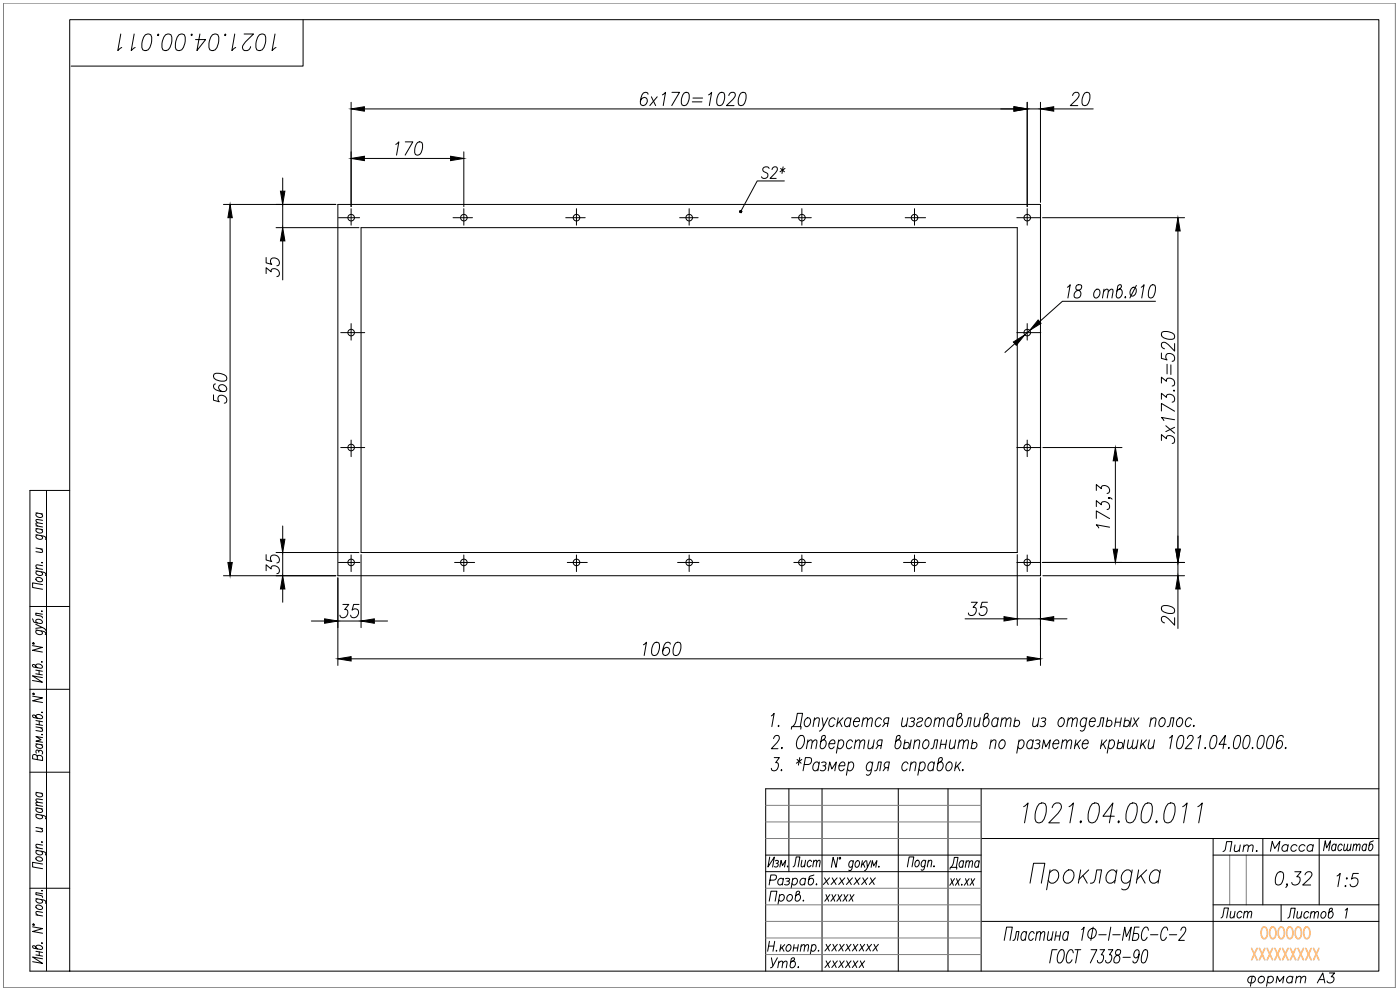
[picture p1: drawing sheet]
<svg xmlns="http://www.w3.org/2000/svg" width="420mm" height="297mm" viewBox="0 0 420 297" stroke-linecap="round" stroke-linejoin="round" font-family="sans-serif">
<defs><g id="words">
<text font-size="12.3" x="308" y="268.1">Прокладка</text>
<text font-size="10.1" x="305.9" y="248">1021.04.00.011</text>
<text font-size="9.3" x="34.2" y="16.6">1021.04.00.011</text>
<text font-size="8.4" x="381.4" y="267.4">0,32</text>
<text font-size="7.5" x="373.2" y="297">формат А3</text>
<g font-size="7.1">
<text x="227.2" y="54.7">S2*</text>
<text x="284" y="262.1">Дата</text>
</g>
<text font-size="7.1" fill="#ffbf7f" x="377.1" y="282.9">OOOOOO</text>
<g font-size="6.6">
<text x="365.8" y="256.8">Лит.</text>
<text x="379.9" y="256.8">Масса</text>
<text x="236.7" y="261.4">Лист</text>
<text x="230" y="291.7">Утв.</text>
</g>
<g font-size="6.2">
<text x="395.8" y="256.5">Масштаб</text>
<text x="365.1" y="276.6">Лист</text>
<text x="385.2" y="276.6">Листов 1</text>
</g>
<g font-size="5.3">
<text x="245.9" y="266.7">xxxxxxx</text>
<text x="246.2" y="271.6">xxxxx</text>
</g>
<g font-size="4.9">
<text x="283.6" y="266.7">xx.xx</text>
<text x="246.2" y="286.5">xxxxxxxx</text>
<text x="246.2" y="291.4">xxxxxx</text>
</g>
</g></defs>
<!-- layer: 0 -->
<g fill="none" stroke="#000" stroke-width=".3">
<path d="M20.9 5.9h392.9v285.5h-392.9zM91 5.9v13.9h-69.7M235.4 54.3h-8.1l-4.9 9M101.4 61.3h210.9v111.4h-210.9zM108.4 68.3h196.9v97.5h-196.9zM14 147.2v144.1M20.9 147.2h-11.9v144.2h11.9M9 182h11.9M9 206.8h11.8M9 231.7h11.9M236.8 236.7v24.8M246.7 236.7v54.7"/>
<path d="M269.6 236.7v54.7M284.5 236.7v54.7M294.5 236.7v54.7M413.8 236.7h-184v54.7M229.8 256.6h64.7M294.5 251.6h119.3M364.1 251.6v39.8M364.1 256.6h49.7M379 251.6v19.9M395.9 251.6v19.9M9 266.5h11.9M229.8 261.5h64.7"/>
<path d="M294.5 276.5h119.3M364.1 271.5h49.7"/>
<circle cx="105.4" cy="65.3" r=".98"/>
<circle cx="139.2" cy="65.3" r=".98"/>
<circle cx="173" cy="65.3" r=".98"/>
<circle cx="206.8" cy="65.3" r=".98"/>
<circle cx="240.7" cy="65.3" r=".98"/>
<circle cx="274.5" cy="65.3" r=".98"/>
<circle cx="308.3" cy="65.3" r=".98"/>
<circle cx="105.4" cy="99.8" r=".98"/>
<circle cx="308.3" cy="99.8" r=".98"/>
<circle cx="105.4" cy="134.3" r=".98"/>
<circle cx="308.3" cy="134.3" r=".98"/>
<circle cx="105.4" cy="168.8" r=".98"/>
<circle cx="139.2" cy="168.8" r=".98"/>
<circle cx="173" cy="168.8" r=".98"/>
<circle cx="206.8" cy="168.8" r=".98"/>
<circle cx="240.7" cy="168.8" r=".98"/>
<circle cx="274.5" cy="168.8" r=".98"/>
<circle cx="308.3" cy="168.8" r=".98"/>
</g>
<!-- layer: Ax -->
<g fill="none" stroke="#000" stroke-width=".3">
<path d="M101.6 65.3h6.3M105.4 62.6v5M136 65.3h5.8M139.2 62.6v5M169.8 65.3h5.8M173 62.6v5M204 65.3h5.5M206.8 62.6v5M237.6 65.3h5.9M240.7 62.6v5M271.7 65.3h6.1M274.5 62.6v5"/>
<path d="M305.2 65.3h7.1M308.3 62.6v5M102.3 99.8h7.2M105.4 97.1v4.9M305.2 99.8h7.2M308.3 97.1v4.9M102.3 134.3h7.2M105.4 132v5M305.2 134.3h7.2M308.3 132v5M101.6 168.8h6.4M105.4 166.5v5"/>
<path d="M136.4 168.8h6M139.2 166.5v5M170.3 168.8h5.9M173 166.5v5M203.4 168.8h6.3M206.8 166.5v5M238.2 168.8h5.3M240.7 166.5v5M271.2 168.8h6.6M274.5 166.5v5M305.2 168.8h7.2M308.3 166.5v5"/>
</g>
<!-- layer: Dim -->
<g fill="none" stroke="#000" stroke-width=".3">
<path d="M105.4 30.7v31.3M109.4 32.7h194.9M194.5 28.3l-.1-.4-.8-.2a2.52 2.52 0 0 0-1.4 2.7v.7a1.23 1.23 0 0 0 1.8 .1 1.23 1.23 0 0 0 0-1.8 1.15 1.15 0 0 0-1.8 1M195.5 29l1.3 2.7M197.2 29l-2.2 2.7M198.8 28.5l.9-.8-.7 4M201.7 27.7h2.2l-2.3 4M205.3 27.9l.6-.2 .7 .2a3.5 3.5 0 0 1-.6 3.6l-.8 .2a1.63 1.63 0 0 1-.6-2.3zM207.8 30.6h2.9M208 29.4h2.9M212.6 28.5l1-.8-.7 4M216 27.9l.5-.2 .8 .2a3.6 3.6 0 0 1-.7 3.6l-.8 .2a1.63 1.63 0 0 1-.6-2.3z"/>
<path d="M218.7 28.7l.1-.2a1.05 1.05 0 0 1 .8-.8 1.05 1.05 0 0 1 1 .4 1.55 1.55 0 0 1-.6 1.7l-2 1.9h2.3M222.4 27.9l.9-.2a1.67 1.67 0 0 1 .5 2.3l-.7 1.5-.9 .2a1.66 1.66 0 0 1-.5-2.3zM308.3 30.7v31.3M308.3 32.7h4M312.3 30.7v30M316.2 32.7h11.9M321.9 28.7v-.2a1.12 1.12 0 0 1 1.7-.6 1.27 1.27 0 0 1-.4 1.9l-2 1.9h2.3M325.6 27.9l.5-.2 .8 .2a3.5 3.5 0 0 1-.7 3.6l-.8 .2a1.63 1.63 0 0 1-.6-2.3zM84.8 53.4v4M109.4 47.5h25.8M118.8 43.3l.9-.7-.7 3.9M121.6 42.6h2.3l-2.3 3.9"/>
<path d="M125.3 42.8l.5-.2 .8 .2a3.6 3.6 0 0 1-.6 3.6l-.9 .1a1.63 1.63 0 0 1-.5-2.2zM139.2 45.6v16.4M67.1 61.3h33.7M69.1 65.3v103.5M79.9 77.3v1.6l1.7 .4a1.11 1.11 0 0 1-.3-1.4 1.11 1.11 0 0 1 1.4-.5 1.3 1.3 0 0 1 1.1 .9 1.3 1.3 0 0 1-.3 1.4l-.4 .1M82.9 68.3h24.8M84.8 61.3v7M84.8 72.3v11.7M312.9 65.3h42.6M353.5 69.3v95.5M79.9 82.1v-1.8l1.5 1.3v-.5a1.39 1.39 0 0 1 1.9-.1 1.39 1.39 0 0 1 .2 1.9l-.4 .1M309 99.1l-1.5 1.4"/>
<path d="M320.3 86.2l.9-.8-.7 4M323.1 85.6a.86 .86 0 0 0 .1 1.4 1.2 1.2 0 0 1 1.1 1.6 1.2 1.2 0 0 1-1.9 .4 1.69 1.69 0 0 1 1.6-2 .84 .84 0 0 0 .6-.8 .84 .84 0 0 0-.4-.8zM328.9 87l.7-.2a1.53 1.53 0 0 1 .4 1.6 1.53 1.53 0 0 1-1.3 1 1.59 1.59 0 0 1 .2-2.4zM331.2 87.5l.8-.7 .6 .2-.3 2.4M331.3 86.8l-.4 2.6M332.6 87.5l.9-.7 .5 .2-.3 2.4M335.9 86.8h.4a1.53 1.53 0 0 1 .4 1.6 1.53 1.53 0 0 1-1.3 1l-.4-.8 .5-2.8 .5-.4 .5 .2a1.15 1.15 0 0 1-.9 1.4l-.4 .3M337.7 89v.4zM339.8 86.4l.7-.2a1.53 1.53 0 0 1 .4 1.6 1.53 1.53 0 0 1-1.3 1 1.59 1.59 0 0 1 .2-2.4zM341 85.6l-1.9 3.8M342.5 86.2l.9-.8-.7 4M345.4 85.6l.8-.2a1.72 1.72 0 0 1 .5 2.3l-.7 1.5-.8 .2a1.7 1.7 0 0 1-.5-2.3z"/>
<path d="M346.8 90.4h-28l-6.8 6.1M348.7 99.7a3.7 3.7 0 0 1 3.6 .6l.2 .5-.2 .8a3.7 3.7 0 0 1-3.6-.6l-.1-.5zM64.1 118.5v1.6l1.7 .4a1.1 1.1 0 0 1-.3-1.4 1.1 1.1 0 0 1 1.4-.4 1.3 1.3 0 0 1 1.1 .8 1.3 1.3 0 0 1-.3 1.4l-.4 .1M64.3 112.2a3.6 3.6 0 0 1 3.6 .7l.2 .8a1.66 1.66 0 0 1-2.3 .6l-1.5-.8-.2-.5zM64.7 115.2l-.4 .1-.2 .8a2.82 2.82 0 0 0 3.4 1.4 1.22 1.22 0 0 0 .1-1.8 1.22 1.22 0 0 0-1.8 0 1.15 1.15 0 0 0 .9 1.8M304.6 103.1l-3 2.6M348.6 119.8v-1.8l1.5 1.2v-.5a1.39 1.39 0 0 1 1.9-.1 1.39 1.39 0 0 1 .2 2l-.4 .1M348.6 114.9v-1.7l1.5 1.2v-.5a1.39 1.39 0 0 1 1.9-.1 1.39 1.39 0 0 1 .2 1.9l-.4 .1M348.6 105.9v1.6l1.7 .5a1.11 1.11 0 0 1-.3-1.5 1.11 1.11 0 0 1 1.4-.4 1.32 1.32 0 0 1 .8 2.2l-.4 .1M350.3 109.3v2.9M351.4 109.5v2.9M352.2 117.2l.1-.1 .2 .2-.2 .1z"/>
<path d="M352.5 103.1v2.2l-1.9-1.9a1.43 1.43 0 0 0-1.9-.5 1.12 1.12 0 0 0 .8 1.7M313 134.3h23.7M334.7 138.3v26.5M348.6 132.2v-1.8l1.5 1.2v-.5a1.39 1.39 0 0 1 1.9-.1 1.39 1.39 0 0 1 .2 2l-.4 .1M348.6 123.3v-2.2l3.9 2.3M349.9 127.7l2.6 2.3M352.5 125.9l-3.9-.7 .7 1M352.5 128.2l-2.6 1.3M84.8 157.8v4M329 155.5v-2.2l4 2.3M329 152v-1.8l1.5 1.2v-.4a1.39 1.39 0 0 1 2-.2 1.39 1.39 0 0 1 .1 2l-.4 .1M329 147.2v-1.8l1.5 1.2v-.5a1.39 1.39 0 0 1 2-.1 1.39 1.39 0 0 1 .1 2l-.4 .1"/>
<path d="M332.8 149.3l.2 .2-.2 .1-.2-.2a.86 .86 0 0 1 1.1 .4M333 158.2l-4-.7 .8 .9M67.1 172.7h33.7M79.9 171.2v-1.7l1.5 1.2v-.5a1.39 1.39 0 0 1 1.9-.1 1.39 1.39 0 0 1 .2 1.9l-.4 .1M79.9 166.4v1.6l1.7 .5a1.12 1.12 0 0 1-.3-1.5 1.12 1.12 0 0 1 1.4-.4 1.21 1.21 0 0 1 1.1 1 1.21 1.21 0 0 1-.7 1.3M82.9 165.8h24.8M84.8 165.8v6.9M84.8 176.7v4M101.4 173.4v26.3M108.4 166.4v21.9M305.3 166.4v21.3M312.3 173.4v26.3"/>
<path d="M312.9 168.8h42.6M313 172.7h42.5M353.5 168.8v3.9M353.5 176.7v11.9M93.4 186.3h4M101.4 186.3h7M102.9 181.4h1.8l-1.3 1.5h.5a1.38 1.38 0 0 1 .1 1.9 1.38 1.38 0 0 1-1.9 .2l-.1-.4M105.4 197.7h202.9M107.7 181.4h-1.6l-.4 1.7a1.18 1.18 0 0 1 1.7-.1 1.18 1.18 0 0 1-.1 1.8 1.1 1.1 0 0 1-1.1 .6 1.1 1.1 0 0 1-1-.8M112.3 186.3h4M193.1 193.5l.9-.8-.7 4M196.4 192.9l.5-.2 .8 .2a3.6 3.6 0 0 1-.6 3.6l-.6 .2-.7-.2a3.6 3.6 0 0 1 .6-3.6z"/>
<path d="M201.2 193.3l-.1-.4-.8-.2a2.59 2.59 0 0 0-1.4 2.6v.8a1.23 1.23 0 0 0 1.8 .1 1.23 1.23 0 0 0-.1-1.8 1.15 1.15 0 0 0-1.7 .9M202.8 192.9l.9-.2a1.66 1.66 0 0 1 .5 2.3l-.7 1.5-.8 .2a1.66 1.66 0 0 1-.6-2.3zM289.6 185.7h11.7M291.5 180.7h1.8l-1.3 1.5h.5a1.38 1.38 0 0 1 .1 2 1.38 1.38 0 0 1-1.9 .1l-.1-.4M296.3 180.7h-1.6l-.4 1.7a1.19 1.19 0 0 1 1.7-.1 1.19 1.19 0 0 1-.1 1.8 1.09 1.09 0 0 1-1.1 .6 1.09 1.09 0 0 1-1-.8M305.3 185.7h7M316.2 185.7h4M348.7 181.9a3.5 3.5 0 0 1 3.6 .7l.2 .5-.2 .8a3.7 3.7 0 0 1-3.6-.7l-.1-.5zM352.5 185.3v2.3l-1.9-2a1.45 1.45 0 0 0-1.9-.5l-.1 .3a1.13 1.13 0 0 0 .9 1.5"/>
</g>
<g fill="#000" stroke="#000" stroke-width=".3">
<path d="M105.4 32.7l4-.7v1.4zM304.3 32l4 .7-4 .7zM312.3 32.7l3.9-.7v1.4zM84.2 57.4h1.3l-.7 3.9zM105.4 47.5l4-.6v1.3zM135.2 46.9l4 .6-4 .7zM69.1 61.3l.6 4h-1.3zM84.8 68.3l.7 4h-1.3zM353.5 65.3l.7 4h-1.3zM311.6 96l.8 1-3.4 2.1zM304.1 102.6l3.4-2.1-2.5 3.1zM334.7 134.3l.7 4h-1.3z"/>
<path d="M68.4 168.8h1.3l-.6 3.9zM84.2 161.8h1.3l-.7 4zM84.8 172.7l.7 4h-1.3zM334.1 164.8h1.3l-.7 4zM352.9 164.8h1.3l-.7 4zM353.5 172.7l.7 4h-1.3zM97.4 185.7l4 .6-4 .7zM101.4 197.7l4-.7v1.3zM108.4 186.3l3.9-.6v1.3zM301.3 185l4 .7-4 .6zM308.3 197l4 .7-4 .6zM312.3 185.7l3.9-.7v1.3z"/>
</g>
<!-- layer: Text -->
<g fill="none" stroke="#000" stroke-width=".3">
<path d="M10.8 158.6l2 .3M10.8 157.8l2 .3M10.8 153.9l2 .3M11.2 158.6l-.3 .2a1.05 1.05 0 0 0 .5 1.1 1.05 1.05 0 0 0 1.2-.1l.2-.5-.5-.5M11.2 153.9l-.3 .2a1.06 1.06 0 0 0 .5 1.1 1.06 1.06 0 0 0 1.2-.1l.2-.5-.5-.4M12.8 157.1l-1.9-.2-.1 .4 .5 .6M12.8 156.1l-1.9-.2-.1 .4 .5 .6M10.8 171.3l2.7 .6a.5 .5 0 0 1 .1 .8M10.8 160.4l2.7 .6a.5 .5 0 0 1 .1 .8M10.8 170.5l2 .3M10.8 164.4l2 .4M10.9 173.4l1-.1a.93 .93 0 0 1 .9 .9 1.18 1.18 0 0 1-2-.6z"/>
<path d="M11.2 171.4l-.3 .1a.97 .97 0 0 0 .7 1.1 .97 .97 0 0 0 1.2-.6l-.5-.4M11.2 160.5l-.3 .2a1.04 1.04 0 0 0 .6 1.1 1.04 1.04 0 0 0 1.3-.3l-.5-.8M12.2 164.7l.6 .6-.2 .4-1.8-.2M12.5 168.8h.3zM12.8 175.4l-3-.5v1.4l3 .5M12.8 169.7l-1.9-.2-.1 .5 .5 .6M9.7 193.7l3 .5-3 .9 3 .5M9.7 185.7l.3 .7 .5 .4 1.7 .3 .4-.1a1.03 1.03 0 0 0-.5-1.1 1.03 1.03 0 0 0-1.2 .1l-.2 .4 .5 .5M9.8 192.9l.4 .1v.3l-.4-.1zM10.7 199.9v-.3a1.18 1.18 0 0 1 2 .6l-.5 .3-2.2-.4-.3-.3 .2-.4a.88 .88 0 0 1 1 .7l.3 .2M10.7 189l2.7 .6a.5 .5 0 0 1 .2 .8M10.7 187.3l2 1-2 .2"/>
<path d="M11.2 189.1l-.3 .2a1.03 1.03 0 0 0 .6 1.1 1.03 1.03 0 0 0 1.2-.3l-.4-.8M12.5 198.6h.2zM12.5 183.4h.2zM12.7 188.3l.6 .3 .4 .5M12.7 184.3l-2-.3v.6l1.9 .4 .1 .4M9.8 208.9l3 .5-3 .9 3 .5M9.9 208l.4 .1v.3l-.4-.1zM10.7 201.1l2 .3M10.7 202.2l2 .3M10.8 215v-.3a1.18 1.18 0 0 1 2 .7l-.6 .3-2.1-.4-.3-.4 .1-.3a.84 .84 0 0 1 1 .6l.3 .3M10.8 218.1l2 .3M10.8 216.2l2 .4"/>
<path d="M10.8 217.3l2 .4M11.7 201.2v1.1M11.8 216.4v1.1M12.2 218.3l.6 .6-.2 .5-1.8-.2M12.5 213.7l.3 .1zM12.7 203.3l-3-.5 3 1.9-3-.5M231.5 214.8l.8-.8-.7 4M233.7 217.6l-.1 .4zM237.5 218.8l.1-.8h2.8l-.1 .8M237.9 218a4.9 4.9 0 0 0 1.4-4h1.6l-.7 4M242 215.6l.8-.2a1.53 1.53 0 0 1 .4 1.6 1.53 1.53 0 0 1-1.3 1 1.59 1.59 0 0 1 .1-2.4zM244.3 216.1l.9-.7 .7 .2-.3 2.4"/>
<path d="M244.5 215.4l-.5 2.6M246.7 215.4l.4 2.6 1.3-2.6M247.1 218a1.69 1.69 0 0 1-1.2 1.4M250.6 215.9l-.4-.5a1.54 1.54 0 0 0-1.4 1 1.54 1.54 0 0 0 .4 1.6h.5l.6-.6M251.6 215.4l-.5 2.6M251.9 216.5l.8 1.5M253 215.4l-1.8 1.9M255.3 215.9l-.5-.5a1.53 1.53 0 0 0-1.3 1 1.53 1.53 0 0 0 .4 1.6h.5l.6-.6M255.4 215.4l-.5 2.6M256.2 216.5h1.7a.73 .73 0 0 0-.1-1 .73 .73 0 0 0-1 .1 1.56 1.56 0 0 0-.1 2.4h.4l.6-.6M259 216.1l.8-.7 .5 .2-.2 2.4M259.1 215.4l-.5 2.6"/>
<path d="M260.4 216.1l.8-.7 .6 .2-.3 2.4M264.5 215.9l-.4-.5a1.52 1.52 0 0 0-1.3 1 1.52 1.52 0 0 0 .4 1.6h.4l.7-.6M265.6 217.1l-.7 .9M266.5 217.1h-.9l-.3-.4-.1-.6 .7-.7h.9l-.5 2.6M270.9 215.4l-.3 2.4 .7 .2 .8-.7M272.5 215.4l-.5 2.6M273.1 215.6l.5-.2 .8 .2-.1 .7-.8 .2M274 216.5l.2 .2a.84 .84 0 0 1-.5 1.3l-1-.2M275.3 215.9a.83 .83 0 0 1 .8-.5 .83 .83 0 0 1 .8 .5 2.01 2.01 0 0 1-1.6 1l-.1 .9a.95 .95 0 0 0 1.4-.4M278.2 215.6l.8-.2a1.53 1.53 0 0 1 .4 1.6 1.53 1.53 0 0 1-1.3 1 1.59 1.59 0 0 1 .1-2.4zM280.6 216.1l.8-.7 .5 .2-.2 2.4M280.7 215.4l-.5 2.6"/>
<path d="M282 216.1l.8-.7 .6 .2-.3 2.4M286.1 215.9l-.4-.5a1.53 1.53 0 0 0-1.3 1 1.53 1.53 0 0 0 .4 1.6h.4l.7-.6M286.2 215.4l-.4 2.6M287.9 215.4h.5a1.53 1.53 0 0 1 .4 1.6 1.53 1.53 0 0 1-1.3 1l-.5-.7 .5-2.9 .5-.4 .6 .2a1.14 1.14 0 0 1-1 1.4l-.3 .3M289.5 218l.6-.2 .5-2.4h.9l-.5 2.6M292.6 215.4l-.3 2.4 .7 .2 .9-.7M294.2 215.4l-.5 2.6M295.9 215.4h.4a1.53 1.53 0 0 1 .4 1.6 1.53 1.53 0 0 1-1.3 1l-.4-.7 .5-2.9 .5-.4 .5 .2a1.14 1.14 0 0 1-.9 1.4l-.4 .3M299.5 215.9l-.5-.5a1.53 1.53 0 0 0-1.3 1 1.53 1.53 0 0 0 .4 1.6h.5l.6-.6M299.6 215.4l-.5 2.6M300.6 216.1l.8-.7 .6 .2-.3 2.4M300.7 215.4l-.4 2.6"/>
<path d="M302 216.1l.9-.7 .5 .2-.3 2.4M304.5 216.5a.89 .89 0 0 1 1.5-.1 .89 .89 0 0 1-.5 1.4l-.8 .2-.4-.4M304.7 215.4l-.5 2.6M310.2 215.4l-.2 2.4 .6 .2 .9-.7M311.8 215.4l-.5 2.6M312.5 215.6l.5-.2 .8 .2-.2 .7-.7 .2M313.3 216.5a.81 .81 0 0 1 .5 .8 .81 .81 0 0 1-.7 .7l-1-.2M317.8 215.9l.7-.5h.4a1.53 1.53 0 0 1 .4 1.6 1.53 1.53 0 0 1-1.3 1 1.36 1.36 0 0 1-.2-2.1zM320.5 216.1l.8-.7 .6 .2-.3 2.4M320.6 215.4l-.4 2.6M321.9 216.1l.9-.7 .5 .2-.3 2.4M326.1 215.9l-.5-.5a1.53 1.53 0 0 0-1.3 1 1.53 1.53 0 0 0 .4 1.6h.4l.7-.6"/>
<path d="M326.2 215.4l-.8 3.6a.73 .73 0 0 1-1.2 .2M327 216.5h1.7a.73 .73 0 0 0-.2-1 .73 .73 0 0 0-.9 .1 1.56 1.56 0 0 0-.2 2.4h.4l.7-.6M329.3 218l.5-.2 .6-2.4h.9l-.5 2.6M332.2 216.5a.89 .89 0 0 1 1.5-.1 .89 .89 0 0 1-.4 1.4l-.9 .2-.4-.4M332.4 215.4l-.5 2.6M334.7 216.7h1.6M335 215.4l-.5 2.6M336.5 215.4l-.4 2.6M337.5 216.5a.89 .89 0 0 1 1.4-.1 .89 .89 0 0 1-.4 1.4l-.9 .2-.3-.4M337.7 215.4l-.5 2.6M339.5 215.4l-.4 2.6M340.2 215.4l1.1 2.6"/>
<path d="M341.8 215.4l-2 2.6M345.4 216.1l.8-.7 .7 .2-.3 2.4M345.5 215.4l-.5 2.6M348.4 215.6l.8-.2a1.53 1.53 0 0 1 .4 1.6 1.53 1.53 0 0 1-1.3 1 1.59 1.59 0 0 1 .1-2.4zM350.3 218l.6-.2 .6-2.4h.8l-.5 2.6M353.3 215.9l.7-.5h.4a1.53 1.53 0 0 1 .5 1.6 1.53 1.53 0 0 1-1.3 1 1.4 1.4 0 0 1-.3-2.1zM357.6 215.9l-.4-.5a1.52 1.52 0 0 0-1.4 1 1.52 1.52 0 0 0 .4 1.6h.5l.6-.6M358.3 217.6l.1 .2-.2 .2zM10.8 237.7l2 .4M10.8 223.2l2 .3M11.2 237.8l-.3 .1a1.05 1.05 0 0 0 .5 1.1 1.05 1.05 0 0 0 1.2-.1l.2-.4-.5-.5M11.2 227l-.6-.6a.58 .58 0 0 0-.8 .4v.9l3 .5-.2-1.2-.4-.3h-.9l-.1 1.2"/>
<path d="M11.2 223.2l-.3 .2a1.05 1.05 0 0 0 .5 1.1 1.05 1.05 0 0 0 1.2-.1l.2-.5-.5-.5M11.6 225.4a.66 .66 0 0 1 1-.1 .66 .66 0 0 1 0 1M11.6 225.7l-.1-.5-.6-.1v.9M12.5 220.4h.3zM12.8 239.9l-1.9-.2-.1 .4 .5 .6M12.8 221.3l-2-.3 1.5 1-1.5 .4 2 .3M232.2 221.6v-.2a.98 .98 0 0 1 1.5-.5l.1 .1a1.72 1.72 0 0 1-.6 1.8l-1.7 1.8h2M232.4 227.3h1.5l-1.1 1.5h.4a1.34 1.34 0 0 1 .2 1.8 1.34 1.34 0 0 1-1.8 .3l-.1-.4M234.6 230.9l-.1 .4zM234.7 224.3l-.1 .3zM239.2 227.9l1.2 1.1M240 220.9l.9-.2a2.68 2.68 0 0 1-.7 3.9h-.6a2.71 2.71 0 0 1 .4-3.7z"/>
<path d="M240 227.3l-.4 2.3M240.6 227.9l-1.6 1.1M241.3 229.4h1.3a1.13 1.13 0 0 0 .9-.9 1.13 1.13 0 0 0-.5-1.2h-1.3l-.7 4M242.3 222.8l.9-.8 .5 .2-.3 2.4M242.5 222l-.5 2.6M243.8 222.8l.8-.8 .5 .2-.3 2.4M245.8 229.2l-.5-.6a1.53 1.53 0 0 0-1.3 1.1 1.53 1.53 0 0 0 .4 1.6h.5l.6-.6M245.9 228.6l-.5 2.7M246.6 228.8l.4-.2 .8 .2-.1 .8-.7 .2M247 222h.4a1.53 1.53 0 0 1 .5 1.6 1.53 1.53 0 0 1-1.3 1l-.5-.7 .5-2.9 .5-.3 .6 .2a1.19 1.19 0 0 1-1 1.3l-.4 .4M247.4 229.8l.3 .2a.82 .82 0 0 1-.6 1.3l-.9-.2M248.5 231.3l.5-2.7 .6 2.1 1.4-2.1-.5 2.7"/>
<path d="M248.8 223.1h1.7a.73 .73 0 0 0-.1-.9 .73 .73 0 0 0-1 0 1.58 1.58 0 0 0-.2 2.4h.5l.6-.5M251.6 222.6l.7-.6h.4a1.54 1.54 0 0 1 .4 1.6 1.54 1.54 0 0 1-1.3 1l-.5-.5M251.7 222l-.7 4M251.8 229.8h1.7a.73 .73 0 0 0-.1-1 .73 .73 0 0 0-1 0 1.59 1.59 0 0 0-.1 2.5h.4l.7-.6M254.6 229.2l.7-.6h.4a1.53 1.53 0 0 1 .4 1.6 1.53 1.53 0 0 1-1.3 1.1l-.5-.6M254.7 228.6l-.7 4M255.9 222.6l-.5-.6a1.53 1.53 0 0 0-1.3 1 1.53 1.53 0 0 0 .4 1.6h.4l.7-.5M256.7 222.8l.8-.8 .6 .2-.3 2.4M256.8 222l-.4 2.6M258.1 222.8l.9-.8 .5 .2-.3 2.4M260.8 222l-.3 2.5 .7 .1 .8-.7M261.9 229.2l-.5-.6a1.53 1.53 0 0 0-1.3 1.1 1.53 1.53 0 0 0 .4 1.6h.4l.7-.6"/>
<path d="M261.9 228.6l-.7 3.6a.76 .76 0 0 1-1.2 .2M262.4 222l-.5 2.6M262.5 231.3l.6-.2 .6-2.5h.8l-.5 2.7M263.6 223.7l-.7 .9M264.5 223.7h-.9l-.3-.4-.1-.5 .7-.8h.9l-.5 2.6M265.8 230.3l-.8 1M266.6 230.3h-.8l-.4-.3v-.6l.7-.8h.8l-.4 2.7M269.5 222h.4a1.53 1.53 0 0 1 .4 1.6 1.53 1.53 0 0 1-1.3 1l-.4-.7 .5-2.9 .5-.3 .5 .2a1.15 1.15 0 0 1-.9 1.3l-.4 .4M271.4 223.1a.85 .85 0 0 1 1.3-.2 .85 .85 0 0 1-.1 1.4l-.5 .3h-.5l-.4-.3M271.6 222l-.5 2.6M272.5 229.2l-.5-.6a1.53 1.53 0 0 0-1.3 1.1 1.53 1.53 0 0 0 .5 1.6h.4l.6-.6M273.3 229.4l.9-.8 .7 .2-.3 2.5"/>
<path d="M273.5 222l-.5 2.6M273.5 228.6l-.5 2.7M274.5 222.8l.8-.8 .7 .2-.3 2.4M274.6 222l-.5 2.6M276.1 229.2l.6-.6h.5a1.54 1.54 0 0 1 .4 1.6 1.54 1.54 0 0 1-1.3 1.1l-.5-.6M276.2 228.6l-.8 4M277.5 222.2l.8-.2a1.53 1.53 0 0 1 .4 1.6 1.53 1.53 0 0 1-1.3 1 1.59 1.59 0 0 1 .1-2.4zM279.4 224.6l.6-.1 .6-2.5h.8l-.5 2.6M280.3 229.2l-.4-.6a1.53 1.53 0 0 0-1.4 1.1 1.53 1.53 0 0 0 .5 1.6h.4l.7-.6M280.4 228.6l-.4 2.7M282.1 228.6h.5a1.52 1.52 0 0 1 .4 1.6 1.52 1.52 0 0 1-1.3 1.1l-.5-.8 .5-2.8 .5-.4 .6 .2a1.14 1.14 0 0 1-1 1.3l-.3 .4M282.3 223.3h1.6"/>
<path d="M282.5 222l-.4 2.6M284.1 222l-.5 2.6M284.5 228.8l.7-.2a1.53 1.53 0 0 1 .5 1.6 1.53 1.53 0 0 1-1.3 1.1 1.59 1.59 0 0 1 .1-2.5zM285.2 222l-.2 2.5 .6 .1 .9-.7M286.8 222l-.5 2.6M287 228.6l-.5 2.7M287.3 229.8l.7 1.5M287.8 222.8l.9-.8 .5 .2-.3 2.4M287.9 222l-.4 2.6M288.4 228.6l-1.8 1.9M289 230.9l-.1 .4zM289.2 222.8l.9-.8 .5 .2-.3 2.4"/>
<path d="M291.7 223.1a.85 .85 0 0 1 1.3-.2 .85 .85 0 0 1-.1 1.4l-.5 .3h-.5l-.4-.3M291.9 222l-.4 2.6M297.3 222.8l.9-.8 .7 .2-.3 2.4M297.5 222l-.5 2.6M300.4 222.2l.8-.2a1.53 1.53 0 0 1 .4 1.6 1.53 1.53 0 0 1-1.3 1 1.59 1.59 0 0 1 .1-2.4zM305.7 222.6l.7-.6h.4a1.53 1.53 0 0 1 .5 1.6 1.53 1.53 0 0 1-1.3 1l-.5-.5M305.8 222l-.7 4M310 222.6l-.5-.6a1.54 1.54 0 0 0-1.3 1 1.54 1.54 0 0 0 .4 1.6h.5l.6-.5M310.1 222l-.5 2.6M310.8 222.2l.4-.2 .9 .2-.2 .7-.7 .2M311.6 223.1l.4 .4a.98 .98 0 0 1-.5 1 .98 .98 0 0 1-1.1 0M312.8 224.6l.4-2.6 .7 2.1 1.3-2.1-.4 2.6"/>
<path d="M316 223.1h1.7a.73 .73 0 0 0-.1-.9 .73 .73 0 0 0-1 0 1.59 1.59 0 0 0-.1 2.4h.4l.6-.5M318.8 222.8l.8-.8 .6 .2-.3 2.4M318.9 222l-.4 2.6M320.2 222.8l.8-.8 .6 .2-.3 2.4M322.9 222l-.5 2.6M323.3 223.1l.7 1.5M324.3 222l-1.7 1.9M324.8 223.1h1.7a.73 .73 0 0 0-.1-.9 .73 .73 0 0 0-1 0 1.59 1.59 0 0 0-.1 2.4h.4l.7-.5M330.7 222l-.5 2.6M331.1 223.1l.7 1.5M332.1 222l-1.7 1.9M332.9 222.6l.7-.6h.4a1.53 1.53 0 0 1 .4 1.6 1.53 1.53 0 0 1-1.3 1l-.5-.5"/>
<path d="M333 222l-.7 4M335.5 223.1a.89 .89 0 0 1 1.4 0 .89 .89 0 0 1-.4 1.4l-.9 .1-.3-.3M335.7 222l-.5 2.6M337.5 222l-.4 2.6M338.7 222l-.3 2.5 .5 .1 .9-.7M340.1 222l-.3 2.5 .5 .1 .9-.7M341.5 222l-.5 2.6M342.7 222l-.5 2.6M343 223.1l.8 1.5M344.1 222l-1.8 1.9M344.9 222l-.3 2.5 .7 .1 .8-.7M346.5 222l-.5 2.6"/>
<path d="M351 221.4l.8-.7-.7 3.9M353.9 220.9l.8-.2a1.75 1.75 0 0 1 .4 2.2l-.7 1.6-.7 .1a1.73 1.73 0 0 1-.5-2.2zM356.3 221.6l.1-.2a.98 .98 0 0 1 1.5-.5 1.38 1.38 0 0 1-.5 1.9l-1.7 1.8h2M359.5 221.4l.9-.7-.8 3.9M361.5 224.5l.2-.2 .1 .2-.2 .1zM363.9 220.9l.7-.2a1.75 1.75 0 0 1 .5 2.2l-.7 1.6-.8 .1a1.73 1.73 0 0 1-.4-2.2zM368 223.3h-2.1l1.9-2.6-.8 3.9M368.8 224.3v.3zM371 220.9l.7-.2a1.75 1.75 0 0 1 .5 2.2l-.7 1.6-.8 .1a1.73 1.73 0 0 1-.4-2.2zM373.8 220.9l.8-.2a1.75 1.75 0 0 1 .4 2.2l-.7 1.6-.7 .1a1.73 1.73 0 0 1-.5-2.2zM375.9 224.3v.3zM378.1 220.9l.7-.2a1.78 1.78 0 0 1 .5 2.2l-.7 1.6-.7 .1a1.7 1.7 0 0 1-.5-2.2z"/>
<path d="M380.9 220.9l.8-.2a1.72 1.72 0 0 1 .4 2.2l-.7 1.6-.7 .1a1.73 1.73 0 0 1-.5-2.2zM385.1 221.2l-.1-.3-.6-.2a2.64 2.64 0 0 0-1.3 2.6l.2 1.2a1.21 1.21 0 0 0 1.5-.8 1.21 1.21 0 0 0-.7-1.5l-.8 .6-.2 .5M385.7 224.5l.2-.2 .1 .2-.2 .1zM10.8 255.1l2.7 .6 .3 .3-.2 .5M10.8 244.3l2.7 .6a.49 .49 0 0 1 .1 .8M10.8 254.3l2 .4M10.8 248.3l2 .3M10.8 242.4l2 .3M10.8 241.6l2 .3M10.9 257.2l1-.1a.93 .93 0 0 1 .9 1 1.18 1.18 0 0 1-2-.7zM11.2 255.2l-.3 .1a1.04 1.04 0 0 0 .6 1.2 1.04 1.04 0 0 0 1.3-.3l-.5-.8M11.2 244.3l-.3 .2a1.04 1.04 0 0 0 .6 1.2 1.04 1.04 0 0 0 1.3-.4l-.5-.7"/>
<path d="M11.2 242.5l-.3 .1a1.05 1.05 0 0 0 .5 1.1 1.05 1.05 0 0 0 1.2-.1l.2-.5-.5-.4M12.2 248.5l.6 .6-.2 .5-1.8-.3M12.5 252.6l.3 .1zM12.8 259.2l-3-.5v1.4l3 .5M12.8 253.6l-1.9-.3-.1 .5 .5 .6M12.8 240.9l-1.9-.2-.1 .4 .5 .6M231 257.2l-.5 2.9 1.9-2.9-.5 2.9M232.7 258.3h.9l-.1 .6-.5 .1M233.3 259l.3 .6a.73 .73 0 0 1-1.2 .4M251.4 257.2l-.5 3-.9-3-.5 3M252 257.3h.2l.1 .2-.3 .3zM256 258.7l-.1-.3a.97 .97 0 0 0-1.1 .7 .97 .97 0 0 0 .6 1.1l.4-.4"/>
<path d="M256.1 258.2l-.5 2.7a.5 .5 0 0 1-.9 .2M257.1 258.4l.5-.2a1.18 1.18 0 0 1-.6 2l-.4-.4v-.4zM258.8 258.2l-.3 2M259 259.1l.6 1.1M259.8 258.2l-1.2 1.5M260.1 258.2l.2 2 1-2M263.8 259.9l-.1 .3zM275 258.3l.6-.2a1.18 1.18 0 0 1-.7 2l-.3-.9zM277.8 258.5l-.4-.4a1.16 1.16 0 0 0-.9 .8 1.16 1.16 0 0 0 .3 1.2l.8-.4M277.8 258.1l-.5 2.7-.4 .3-.5-.2M278.5 258.7l.6-.6 .5 .2-.2 1.8M278.6 258.1l-.3 2"/>
<path d="M280.2 259.9h.2zM9.8 278.1l3 .5-3 .9 3 .5M9.9 277.3h.4v.3h-.4zM10.8 269.6l2.7 .6a.49 .49 0 0 1 .1 .8M10.8 274.5l2 .3M10.9 271.7l1-.1a.93 .93 0 0 1 .9 .9 1.18 1.18 0 0 1-2-.6zM11.2 269.7l-.3 .1a.97 .97 0 0 0 .7 1.1 .97 .97 0 0 0 1.2-.5l-.5-.5M12.5 267.2l.3 .1zM12.8 273.7l-1.9-.2-.1 .5 .5 .6M12.8 268.2l-2-.4v.6l1.8 .4 .2 .5M230.9 270.4l.5-3h1.8l-.6 3M231.1 264.1h1.1a.8 .8 0 0 0 .8-.7 .8 .8 0 0 0-.5-.9h-1.2l-.5 3"/>
<path d="M233.9 268.8a.85 .85 0 0 1 1.4-.2 .85 .85 0 0 1-.2 1.4 .8 .8 0 0 1-1.4 0M234 268.4l-.5 3M234 260.1l.4-2 .4 1.6 1-1.6-.4 2M235.1 263.9a.98 .98 0 0 0-1.4-.1 .98 .98 0 0 0-.1 1.4l.1 .2a.78 .78 0 0 0 1.2-.3M235.1 263.5l-.3 2M235.7 263.7a.81 .81 0 0 1 1.3 .2l-.5 .5h-.4M236.4 268.8a.85 .85 0 0 1 1.3-.2 .85 .85 0 0 1-.1 1.4 .85 .85 0 0 1-1.3 .1 .85 .85 0 0 1 .1-1.3zM236.5 264.4l.4 .5a.96 .96 0 0 1-1.5 .5M237.9 263.9a.85 .85 0 0 1 1.3-.2 .85 .85 0 0 1-.1 1.4 .78 .78 0 0 1-.7 .4 .78 .78 0 0 1-.7-.4M237.9 263.5l-.5 3M239.4 268.4a.95 .95 0 0 1 .8 1.3 .95 .95 0 0 1-1.5 .4l.3-2.4 .8-.3 .2 .4-.2 .3-1 .7M241 270.2h.2z"/>
<path d="M241.7 263.9a.98 .98 0 0 0-1.4-.1 .98 .98 0 0 0-.1 1.4l.1 .2a.81 .81 0 0 0 1.2-.3M241.8 263.5l-.4 2M244.3 262.5l-1 .3-.4 .4-.3 2a1 1 0 0 0 1.4-.1 1 1 0 0 0 0-1.3 .66 .66 0 0 0-1-.1l-.3 .2M260.3 260.2l-.3 .6-.5 .4M261.4 260.2l.4-2 .4 1.6 1-1.6-.4 2M272.3 260.1l.5-3h1.4l-.5 3M308.1 279.5l-.4 2.7M311.2 279.5l-.4 2.7M314.7 279.5l-.3 2.5 .5 .2 .8-.8M316 279.5l-.5 2.7M317 279.5l-.5 2.7M318.4 279.5l-.5 2.7"/>
<path d="M320.7 279.5l-.5 2.7M324.6 278.9l.8-.7-.7 4M327.1 278.9a1.1 1.1 0 0 1 1.2-.3 1.1 1.1 0 0 1 .7 1.1 1.51 1.51 0 0 1-.6 1.6 1.51 1.51 0 0 1-1.7-.1 1.82 1.82 0 0 1 .4-2.3zM328.1 278.2l-.7 4M333.4 278.2l-.7 4M341.9 278.2h-1.4l-.7 4h1.1a1.2 1.2 0 0 0 .4-2.1h-1.1M344.6 279.1l-.4-.9a2.09 2.09 0 0 0-1.7 2.4l.1 1 .4 .6a1.19 1.19 0 0 0 1.3-1M350.4 279.1l-.2-.7-.7-.2a3.1 3.1 0 0 0-.7 4 1.15 1.15 0 0 0 1.3-1M354.4 279.1v-.2a.84 .84 0 0 1 1.4-.5l.1 .5-.3 .8-1.9 2.5h1.7M401.3 262.8l.9-.7-.7 3.9M403.6 265.9l.2-.2 .2 .2-.2 .1zM404 263.6l.2-.2 .2 .2-.2 .2z"/>
<path d="M407.7 262.1h-1.6l-.5 1.7a1.12 1.12 0 0 1 1.5-.3 1.12 1.12 0 0 1 .4 1.4 1.21 1.21 0 0 1-1 1.1 1.21 1.21 0 0 1-1.3-.7M10.8 284.2v-.3a1.18 1.18 0 0 1 2 .7l-.6 .3-2.1-.4-.3-.3 .1-.4a.88 .88 0 0 1 1 .7l.3 .2M10.8 285.4l2 .4M10.8 286.5l2 .4M11.8 285.6v1.1M12.5 282.9l.3 .1zM12.8 287.7l-3-.6 3 2-3-.6M230.7 283.9h1.5M230.9 282.4l-.5 3M232.5 282.4l-.5 3M234.4 283.4l-.4 2M235.5 283.4l-1.4 1.5"/>
<path d="M236.4 283.6l.3-.2a.97 .97 0 0 1 .6 1.2 .97 .97 0 0 1-1.2 .7 1.21 1.21 0 0 1 .3-1.7zM238.3 283.4l-.3 2M239.6 283.4l-.3 2M240.4 284l.7-.6 .4 .2-.2 1.8M240.5 283.4l-.3 2M241.5 284l.7-.6 .4 .2-.2 1.8M243.6 283.9l.5-.5a.97 .97 0 0 1 .7 1.2 .97 .97 0 0 1-1.2 .7l-.2-.3M243.7 283.4l-.5 3M301.4 282.2l.7-4h1.7l-.7 4M304 282.2l.5-.2 .2-.6 .4-1.9h.7l-.5 2.7M308 280.1l-.4-.6a1.62 1.62 0 0 0-.8 2.7h.4l.6-.6M310.4 280.1l-.4-.6a1.61 1.61 0 0 0-.9 2.7h.4l.6-.6"/>
<path d="M311.1 280.3l.7-.8 .5 .2-.3 2.5M312.3 280.3l.8-.8 .4 .2-.3 2.5M316.8 280.8h1.3M317.2 284.9h-1.4l-.8 4M318.2 285.1l.7-.2a3 3 0 0 1-.7 4h-.5a3.1 3.1 0 0 1 .5-3.8zM320.6 280.1l-.4-.6a1.61 1.61 0 0 0-.8 2.7h.3l.6-.6M322.1 285.9l-.2-.8-.7-.2a3.1 3.1 0 0 0-.8 4 1.18 1.18 0 0 0 1.3-.9M322.6 284.9h1.8M323.5 284.9l-.7 4M327.4 284.9h1.8l-2 4M329.8 280.5h2.2M330.1 284.9h1.4l-1 1.6h.4a1.55 1.55 0 0 1-1.1 2.4l-.3-.2-.2-.5"/>
<path d="M332.6 284.9h1.4l-1 1.6h.3a1.55 1.55 0 0 1-1 2.4l-.4-.2-.1-.5M334 280.5h2.2M335 285.1a.9 .9 0 0 0 .5 1.6 1.13 1.13 0 0 1 .5 1.6 1.13 1.13 0 0 1-1.7 .2 1.93 1.93 0 0 1 1.8-2.2 .85 .85 0 0 0-.2-1.4zM336.9 282.2l.7-4 .4 2.8 1.5-2.8-.7 4M337 287.2h2.2M341.9 286.3a1.22 1.22 0 0 1-1.1 1.1 1.43 1.43 0 0 1 .6-2.5l.3 .2a4.1 4.1 0 0 1-.6 3.6l-.7 .2-.3-.2-.1-.3M343.3 285.1l.6-.2a1.87 1.87 0 0 1 .4 2.3l-.7 1.5-.6 .2a1.85 1.85 0 0 1-.3-2.2zM345.3 280.5h2.2M351 280.5h2.2"/>
</g>
<!-- layer: Slim -->
<path d="M1 1h417.8v295.3h-417.8zM229.8 246.6h64.7M229.8 241.6h64.7M229.8 251.6h64.7M369 256.6v14.9M374 256.6v14.9M229.8 266.5h64.7M229.8 276.5h64.7M229.8 271.5h64.7M229.8 281.4h64.7M229.8 286.4h64.7" fill="none" stroke="#808080" stroke-width=".3"/>
<!-- layer: Wide -->
<g fill="none" stroke="#ffbf7f" stroke-width=".51">
<path d="M375.6 284.5l1.7 3.5M377.3 284.5l-1.7 3.5M378 284.5l1.6 3.5M379.6 284.5l-1.6 3.5M380.3 284.5l1.6 3.5M381.9 284.5l-1.6 3.5M382.6 284.5l1.6 3.5M384.2 284.5l-1.6 3.5M384.9 284.5l1.7 3.5M386.6 284.5l-1.7 3.5M387.3 284.5l1.6 3.5M388.9 284.5l-1.6 3.5"/>
<path d="M389.6 284.5l1.6 3.5M391.2 284.5l-1.6 3.5M391.9 284.5l1.6 3.5M393.5 284.5l-1.6 3.5M394.2 284.5l1.6 3.5M395.8 284.5l-1.6 3.5"/>
</g>
<!-- layer: 0 -->
<g fill="#000" stroke="#000" stroke-width=".3">
<path d="M222.1 63.4l.2 .1zM222 63.5h.3zM222.1 63.6l.2-.1z"/>
<path d="M222.3 63.5l-.1 .2zM222.3 63.5v.2zM222.3 63.5l.1 .2z"/>
<path d="M222.3 63.2v.3zM222.2 63.3l.1 .2zM222.2 63.3l.1 .2z"/>
<path d="M222.3 63.5h.3zM222.3 63.5h.3zM222.4 63.3l-.1 .2z"/>
</g>
<use href="#words"/>
</svg>
